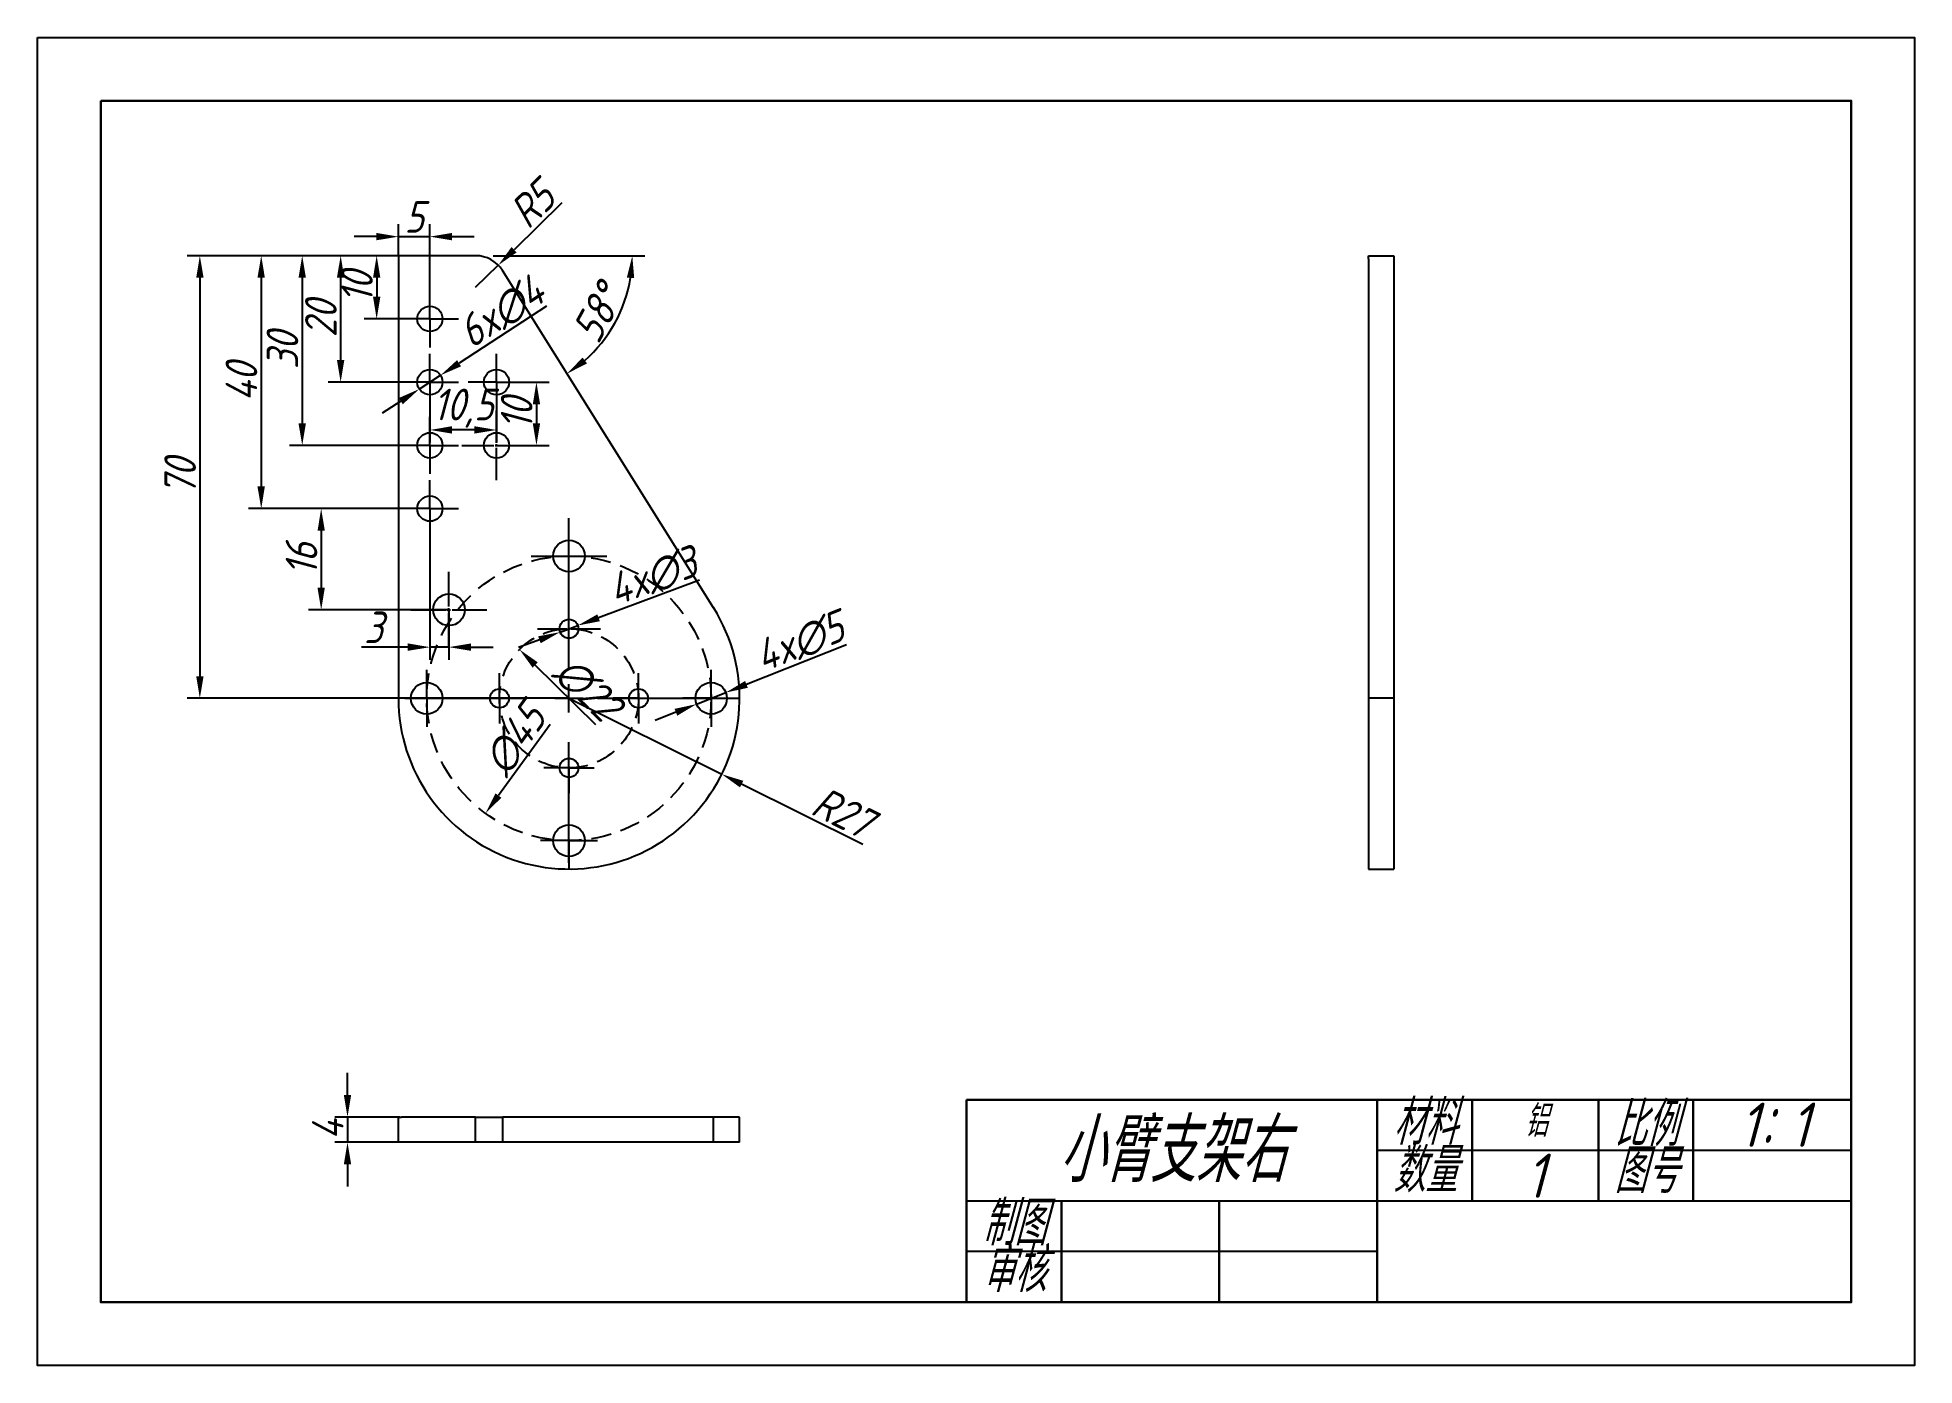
# Model space of a CAD drawing. Header units: millimetres. Extents: x 2895 to 3192, y 1640 to 1850.
import ezdxf

# ---------------------------------------------------------------- set-up
doc = ezdxf.new("R2010")
doc.units = ezdxf.units.MM
doc.linetypes.add('CENTER2', pattern=[28.575, 19.05, -3.175, 3.175, -3.175])
doc.linetypes.add('HIDDEN2', pattern=[4.7625, 3.175, -1.5875])
for name, color, linetype in [('10', 7, 'Continuous'), ('中心线', 1, 'CENTER2'), ('细实线', 3, 'Continuous'), ('虚线', 2, 'HIDDEN2')]:
    doc.layers.add(name, color=color, linetype=linetype)
doc.layers.add('粗实线', color=7, linetype='Continuous', lineweight=30)
doc.styles.get("Standard").update_dxf_attribs({"font": 'gbeitc.shx', "bigfont": 'gbcbig.shx'})
doc.dimstyles.new('ISO-25', dxfattribs={"dimtxt": 5, "dimasz": 3.5, "dimexe": 2, "dimexo": 0, "dimtad": 1, "dimdec": 1, "dimtxsty": 'Standard', "dimcen": 2.5, "dimadec": 0, "dimazin": 0, "dimtfac": 1, "dimtdec": 1, "dimtmove": 0, "dimatfit": 3, "dimfxl": 1, "dimarcsym": 0})

msp = doc.modelspace()

# ---------------------------------------------------------------- texts
at = {"layer": '细实线'}
for s, width, heights, insert, char_height, attachment_point in [('\\pxqc;材料', 15, [0], (3107.29, 1681.92), 7, 1), ('铝', 20, [0], (3132.35, 1678.65), 5, 5), ('\\pxqc;比例', 15, [0], (3142.29, 1681.66), 7, 1), ('\\pxqc;1：1', 15, [0], (3162.62, 1681.56), 7, 1), ('小臂支架右', 65, [0], (3074.79, 1674), 10, 5), ('\\pxqc;数量', 15, [0], (3107.29, 1674.38), 7, 1), ('1', 20, [0], (3132.29, 1670), 7, 5), ('\\pxqc;图号', 15, [0], (3142.29, 1674.27), 7, 1), ('\\pxqc;制图', 15, [8], (3042.29, 1666), 7, 1), ('\\pxqc;审核', 15, [8.61], (3042.29, 1658.61), 7, 1)]:
    msp.add_mtext_dynamic_manual_height_columns(s, width=width, gutter_width=17.5, heights=heights, dxfattribs=dict(at, insert=insert, char_height=char_height, attachment_point=attachment_point))

# ---------------------------------------------------------------- blocks, each defined once
blk = doc.blocks.new('SW_CENTERMARKSYMBOL_1')
at = {"layer": '10', "color": 0}
for p, q in [((0, 2.5), (0, 4.5)), ((-2.5, 0), (-4.5, 0)), ((0, 0), (-2.5, 0)), ((0, 0), (0, 2.5)), ((0, 0), (0, -2.5)), ((0, 0), (2.5, 0)), ((2.5, 0), (4.5, 0)), ((0, -2.5), (0, -4.5))]:
    blk.add_line(p, q, dxfattribs=at)
blk = doc.blocks.new('SW_CENTERMARKSYMBOL_2')
at = {"layer": '10', "color": 0}
for p, q in [((0, 2.5), (0, 4.5)), ((-2.5, 0), (-4.5, 0)), ((0, 0), (-2.5, 0)), ((0, 0), (0, 2.5)), ((0, 0), (0, -2.5)), ((0, 0), (2.5, 0)), ((2.5, 0), (4.5, 0)), ((0, -2.5), (0, -4.5))]:
    blk.add_line(p, q, dxfattribs=at)
blk = doc.blocks.new('SW_CENTERMARKSYMBOL_3')
at = {"layer": '10', "color": 0}
for p, q in [((0, 2.5), (0, 4.5)), ((-2.5, 0), (-4.5, 0)), ((0, 0), (-2.5, 0)), ((0, 0), (0, 2.5)), ((0, 0), (0, -2.5)), ((0, 0), (2.5, 0)), ((2.5, 0), (4.5, 0)), ((0, -2.5), (0, -4.5))]:
    blk.add_line(p, q, dxfattribs=at)
blk = doc.blocks.new('SW_CENTERMARKSYMBOL_4')
at = {"layer": '10', "color": 0}
for p, q in [((0, 2.5), (0, 4.5)), ((-2.5, 0), (-4.5, 0)), ((0, 0), (-2.5, 0)), ((0, 0), (0, 2.5)), ((0, 0), (0, -2.5)), ((0, 0), (2.5, 0)), ((2.5, 0), (4.5, 0)), ((0, -2.5), (0, -4.5))]:
    blk.add_line(p, q, dxfattribs=at)
blk = doc.blocks.new('SW_CENTERMARKSYMBOL_5')
at = {"layer": '10', "color": 0}
for p, q in [((0, 2.5), (0, 4.5)), ((-2.5, 0), (-4.5, 0)), ((0, 0), (-2.5, 0)), ((0, 0), (0, 2.5)), ((0, 0), (0, -2.5)), ((0, 0), (2.5, 0)), ((2.5, 0), (4.5, 0)), ((0, -2.5), (0, -4.5))]:
    blk.add_line(p, q, dxfattribs=at)
blk = doc.blocks.new('SW_CENTERMARKSYMBOL_6')
at = {"layer": '10', "color": 0}
for p, q in [((0, 2.5), (0, 4.5)), ((-2.5, 0), (-4.5, 0)), ((0, 0), (-2.5, 0)), ((0, 0), (0, 2.5)), ((0, 0), (0, -2.5)), ((0, 0), (2.5, 0)), ((2.5, 0), (4.5, 0)), ((0, -2.5), (0, -4.5))]:
    blk.add_line(p, q, dxfattribs=at)
blk = doc.blocks.new('SW_CENTERMARKSYMBOL_7')
at = {"layer": '10', "color": 0}
for p, q in [((0, 2.5), (0, 4.5)), ((-2.5, 0), (-4.5, 0)), ((0, 0), (-2.5, 0)), ((0, 0), (0, 2.5)), ((0, 0), (0, -2.5)), ((0, 0), (2.5, 0)), ((2.5, 0), (4.5, 0)), ((0, -2.5), (0, -4.5))]:
    blk.add_line(p, q, dxfattribs=at)
blk = doc.blocks.new('SW_CENTERMARKSYMBOL_8')
at = {"layer": '10', "color": 0}
for p, q in [((0, 2.5), (0, 4.5)), ((-2.5, 0), (-4.5, 0)), ((0, 0), (-2.5, 0)), ((0, 0), (0, 2.5)), ((0, 0), (0, -2.5)), ((0, 0), (2.5, 0)), ((2.5, 0), (4.5, 0)), ((0, -2.5), (0, -4.5))]:
    blk.add_line(p, q, dxfattribs=at)
blk = doc.blocks.new('SW_CENTERMARKSYMBOL_12')
at = {"layer": '10', "color": 0}
for p, q in [((0, 2.5), (0, 4)), ((-2.5, 0), (-4, 0)), ((0, 0), (-2.5, 0)), ((0, 0), (0, 2.5)), ((0, 0), (0, -2.5)), ((0, 0), (2.5, 0)), ((2.5, 0), (4, 0)), ((0, -2.5), (0, -4))]:
    blk.add_line(p, q, dxfattribs=at)
blk = doc.blocks.new('SW_CENTERMARKSYMBOL_13')
at = {"layer": '10', "color": 0}
for p, q in [((0, 2.5), (0, 4)), ((-2.5, 0), (-4, 0)), ((0, 0), (-2.5, 0)), ((0, 0), (0, 2.5)), ((0, 0), (0, -2.5)), ((0, 0), (2.5, 0)), ((2.5, 0), (4, 0)), ((0, -2.5), (0, -4))]:
    blk.add_line(p, q, dxfattribs=at)
blk = doc.blocks.new('SW_CENTERMARKSYMBOL_14')
at = {"layer": '10', "color": 0}
for p, q in [((0, 2.5), (0, 4)), ((-2.5, 0), (-4, 0)), ((0, 0), (-2.5, 0)), ((0, 0), (0, 2.5)), ((0, 0), (0, -2.5)), ((0, 0), (2.5, 0)), ((2.5, 0), (4, 0)), ((0, -2.5), (0, -4))]:
    blk.add_line(p, q, dxfattribs=at)
blk = doc.blocks.new('*U35')
at = {"layer": '中心线', "color": 0, "linetype": 'CENTER2', "transparency": 16777216}
for p, q in [((0, 0.4), (0, 5.5)), ((-5.5, 0), (-0.4, 0)), ((0.4, 0), (5.5, 0)), ((0, -5.5), (0, -0.4))]:
    blk.add_line(p, q, dxfattribs=at)
at = {"layer": '中心线', "color": 0, "linetype": 'Continuous', "transparency": 16777216}
for p, q in [((-0.2, 0), (0.2, 0)), ((0, -0.2), (0, 0.2))]:
    blk.add_line(p, q, dxfattribs=at)
blk = doc.blocks.new('*U37')
at = {"layer": '中心线', "color": 0, "linetype": 'CENTER2', "transparency": 16777216}
for p, q in [((0, 0.5), (0, 6)), ((-6, 0), (-0.5, 0)), ((0.5, 0), (6, 0)), ((0, -6), (0, -0.5))]:
    blk.add_line(p, q, dxfattribs=at)
at = {"layer": '中心线', "color": 0, "linetype": 'Continuous', "transparency": 16777216}
for p, q in [((-0.25, 0), (0.25, 0)), ((0, -0.25), (0, 0.25))]:
    blk.add_line(p, q, dxfattribs=at)
blk = doc.blocks.new('*U38')
at = {"layer": '中心线', "color": 0, "linetype": 'CENTER2', "transparency": 16777216}
for p, q in [((0, 0.3), (0, 5)), ((-5, 0), (-0.3, 0)), ((0.3, 0), (5, 0)), ((0, -5), (0, -0.3))]:
    blk.add_line(p, q, dxfattribs=at)
at = {"layer": '中心线', "color": 0, "linetype": 'Continuous', "transparency": 16777216}
for p, q in [((-0.15, 0), (0.15, 0)), ((0, -0.15), (0, 0.15))]:
    blk.add_line(p, q, dxfattribs=at)
blk = doc.blocks.new('*U39')
at = {"layer": '中心线', "color": 0, "linetype": 'CENTER2', "transparency": 16777216}
for p, q in [((0, 4.5), (0, 26)), ((-26, 0), (-4.5, 0)), ((4.5, 0), (26, 0)), ((0, -26), (0, -4.5))]:
    blk.add_line(p, q, dxfattribs=at)
at = {"layer": '中心线', "color": 0, "linetype": 'Continuous', "transparency": 16777216}
for p, q in [((-2.25, 0), (2.25, 0)), ((0, -2.25), (0, 2.25))]:
    blk.add_line(p, q, dxfattribs=at)
blk = doc.blocks.new('*D40')
at = {"layer": 'Defpoints', "color": 0, "transparency": 16777216}
for p in [(2979.38, 1745.5), (3003.56, 1733.49)]:
    blk.add_point(p, dxfattribs=at)
at = {"layer": '细实线', "color": 0, "lineweight": -2, "transparency": 16777216}
for p, q in [((2979.38, 1745.5), (3003.56, 1733.49)), ((3025.88, 1722.4), (3006.7, 1731.93))]:
    blk.add_line(p, q, dxfattribs=at)
at = {"layer": '细实线', "color": 0, "transparency": 16777216}
blk.add_solid([(3006.96, 1732.45), (3006.44, 1731.41), (3003.56, 1733.49)], dxfattribs=at)
at = {"layer": '细实线', "color": 0, "transparency": 16777216, "insert": (3022.7, 1727.47), "char_height": 5, "attachment_point": 5, "rotation": 333.5922}
blk.add_mtext('R27', dxfattribs=at)
blk = doc.blocks.new('*D41')
at = {"layer": 'Defpoints', "color": 0, "transparency": 16777216}
for p in [(2971.54, 1753.22), (2987.22, 1737.78)]:
    blk.add_point(p, dxfattribs=at)
at = {"layer": '细实线', "color": 0, "lineweight": -2, "transparency": 16777216}
blk.add_line((2983.65, 1741.29), (2974.04, 1750.76), dxfattribs=at)
at = {"layer": '细实线', "color": 0, "transparency": 16777216}
blk.add_solid([(2974.45, 1751.18), (2973.63, 1750.34), (2971.54, 1753.22)], dxfattribs=at)
at = {"layer": '细实线', "color": 0, "transparency": 16777216, "insert": (2982.29, 1747.02), "char_height": 5, "attachment_point": 5, "rotation": 315.4275}
blk.add_mtext('∅22', dxfattribs=at)
blk = doc.blocks.new('*D42')
at = {"layer": 'Defpoints', "color": 0, "transparency": 16777216}
for p in [(2992.61, 1763.7), (2966.15, 1727.29)]:
    blk.add_point(p, dxfattribs=at)
at = {"layer": '细实线', "color": 0, "lineweight": -2, "transparency": 16777216}
blk.add_line((2976.39, 1741.38), (2968.21, 1730.13), dxfattribs=at)
at = {"layer": '细实线', "color": 0, "transparency": 16777216}
blk.add_solid([(2967.74, 1730.47), (2968.68, 1729.78), (2966.15, 1727.29)], dxfattribs=at)
at = {"layer": '细实线', "color": 0, "transparency": 16777216, "insert": (2970.8, 1739.01), "char_height": 5, "attachment_point": 5, "rotation": 53.9972}
blk.add_mtext('∅45', dxfattribs=at)
blk = doc.blocks.new('*D43')
at = {"layer": 'Defpoints', "color": 0, "transparency": 16777216}
for p in [(2977.97, 1755.97), (2980.79, 1757.02)]:
    blk.add_point(p, dxfattribs=at)
at = {"layer": '细实线', "color": 0, "lineweight": -2, "transparency": 16777216}
for p, q in [((3000.04, 1764.17), (2984.07, 1758.24)), ((2977.97, 1755.97), (2980.79, 1757.02)), ((2974.69, 1754.76), (2971.41, 1753.54))]:
    blk.add_line(p, q, dxfattribs=at)
at = {"layer": '细实线', "color": 0, "transparency": 16777216}
for points in [[(2983.86, 1758.78), (2984.27, 1757.69), (2980.79, 1757.02)], [(2974.49, 1755.3), (2974.9, 1754.21), (2977.97, 1755.97)]]:
    blk.add_solid(points, dxfattribs=at)
at = {"layer": '细实线', "color": 0, "transparency": 16777216, "insert": (2992.61, 1764.74), "char_height": 5, "attachment_point": 5, "rotation": 20.3736}
blk.add_mtext('4x∅3', dxfattribs=at)
blk = doc.blocks.new('*D44')
at = {"layer": 'Defpoints', "color": 0, "transparency": 16777216}
for p in [(3004.2, 1746.41), (2999.55, 1744.58)]:
    blk.add_point(p, dxfattribs=at)
at = {"layer": '细实线', "color": 0, "lineweight": -2, "transparency": 16777216}
for p, q in [((3023.31, 1753.96), (3007.46, 1747.7)), ((2999.55, 1744.58), (3004.2, 1746.41)), ((2996.3, 1743.29), (2993.04, 1742.01))]:
    blk.add_line(p, q, dxfattribs=at)
at = {"layer": '细实线', "color": 0, "transparency": 16777216}
for points in [[(3007.25, 1748.24), (3007.67, 1747.16), (3004.2, 1746.41)], [(2996.09, 1743.83), (2996.51, 1742.75), (2999.55, 1744.58)]]:
    blk.add_solid(points, dxfattribs=at)
at = {"layer": '细实线', "color": 0, "transparency": 16777216, "insert": (3015.86, 1754.38), "char_height": 5, "attachment_point": 5, "rotation": 21.5589}
blk.add_mtext('4x∅5', dxfattribs=at)
blk = doc.blocks.new('*D46')
at = {"layer": 'Defpoints', "color": 0, "transparency": 16777216}
for p in [(2955.7, 1794.41), (2959.06, 1796.59), (2957.38, 1775.5), (2940.17, 1759.5), (2960.38, 1759.5)]:
    blk.add_point(p, dxfattribs=at)
at = {"layer": '细实线', "color": 0, "lineweight": -2, "transparency": 16777216}
for p, q in [((2975.84, 1807.5), (2961.99, 1798.49)), ((2955.7, 1794.41), (2959.06, 1796.59)), ((2952.77, 1792.5), (2949.83, 1790.59)), ((2957.38, 1775.5), (2938.17, 1775.5)), ((2940.17, 1772), (2940.17, 1763)), ((2960.38, 1759.5), (2938.17, 1759.5))]:
    blk.add_line(p, q, dxfattribs=at)
at = {"layer": '细实线', "color": 0, "transparency": 16777216}
for points in [[(2961.67, 1798.98), (2962.31, 1798), (2959.06, 1796.59)], [(2952.45, 1792.99), (2953.09, 1792.01), (2955.7, 1794.41)], [(2939.59, 1772), (2940.75, 1772), (2940.17, 1775.5)], [(2939.59, 1763), (2940.75, 1763), (2940.17, 1759.5)]]:
    blk.add_solid(points, dxfattribs=at)
at = {"layer": '细实线', "color": 0, "transparency": 16777216, "char_height": 5, "attachment_point": 5}
for s, insert, rotation in [('6x∅4', (2968.68, 1806.57), 33.0269), ('16', (2937.05, 1767.5), 90)]:
    blk.add_mtext(s, dxfattribs=dict(at, insert=insert, rotation=rotation))
blk = doc.blocks.new('*D47')
at = {"layer": 'Defpoints', "color": 0, "transparency": 16777216}
for p in [(2952.38, 1815.5), (2948.95, 1805.5), (2957.38, 1805.5), (2957.38, 1775.5), (2960.38, 1759.5), (2957.38, 1753.59)]:
    blk.add_point(p, dxfattribs=at)
at = {"layer": '细实线', "color": 0, "lineweight": -2, "transparency": 16777216}
for p, q in [((2952.38, 1815.5), (2946.95, 1815.5)), ((2948.95, 1812), (2948.95, 1809)), ((2957.38, 1805.5), (2946.95, 1805.5)), ((2957.38, 1775.5), (2957.38, 1751.59)), ((2960.38, 1759.5), (2960.38, 1751.59)), ((2953.88, 1753.59), (2946.53, 1753.59)), ((2960.38, 1753.59), (2957.38, 1753.59)), ((2963.88, 1753.59), (2967.38, 1753.59))]:
    blk.add_line(p, q, dxfattribs=at)
at = {"layer": '细实线', "color": 0, "transparency": 16777216}
for points in [[(2948.37, 1812), (2949.53, 1812), (2948.95, 1815.5)], [(2948.37, 1809), (2949.53, 1809), (2948.95, 1805.5)], [(2953.88, 1754.18), (2953.88, 1753.01), (2957.38, 1753.59)], [(2963.88, 1754.18), (2963.88, 1753.01), (2960.38, 1753.59)]]:
    blk.add_solid(points, dxfattribs=at)
at = {"layer": '细实线', "color": 0, "transparency": 16777216, "insert": (2945.82, 1810.5), "char_height": 5, "attachment_point": 5, "rotation": 90}
blk.add_mtext('10', dxfattribs=at)
at = {"layer": '细实线', "color": 0, "transparency": 16777216, "insert": (2948.45, 1756.72), "char_height": 5, "attachment_point": 5}
blk.add_mtext('3', dxfattribs=at)
blk = doc.blocks.new('*D48')
at = {"layer": 'Defpoints', "color": 0, "transparency": 16777216}
for p in [(2952.38, 1815.5), (2943.25, 1795.5), (2957.38, 1795.5)]:
    blk.add_point(p, dxfattribs=at)
at = {"layer": '细实线', "color": 0, "lineweight": -2, "transparency": 16777216}
for p, q in [((2952.38, 1815.5), (2941.25, 1815.5)), ((2943.25, 1812), (2943.25, 1799)), ((2957.38, 1795.5), (2941.25, 1795.5))]:
    blk.add_line(p, q, dxfattribs=at)
at = {"layer": '细实线', "color": 0, "transparency": 16777216}
for points in [[(2942.66, 1812), (2943.83, 1812), (2943.25, 1815.5)], [(2942.66, 1799), (2943.83, 1799), (2943.25, 1795.5)]]:
    blk.add_solid(points, dxfattribs=at)
at = {"layer": '细实线', "color": 0, "transparency": 16777216, "insert": (2940.12, 1805.5), "char_height": 5, "attachment_point": 5, "rotation": 90}
blk.add_mtext('20', dxfattribs=at)
blk = doc.blocks.new('*D49')
at = {"layer": 'Defpoints', "color": 0, "transparency": 16777216}
for p in [(2952.38, 1815.5), (2937.17, 1785.5), (2957.38, 1785.5)]:
    blk.add_point(p, dxfattribs=at)
at = {"layer": '细实线', "color": 0, "lineweight": -2, "transparency": 16777216}
for p, q in [((2952.38, 1815.5), (2935.17, 1815.5)), ((2937.17, 1812), (2937.17, 1789)), ((2957.38, 1785.5), (2935.17, 1785.5))]:
    blk.add_line(p, q, dxfattribs=at)
at = {"layer": '细实线', "color": 0, "transparency": 16777216}
for points in [[(2936.58, 1812), (2937.75, 1812), (2937.17, 1815.5)], [(2936.58, 1789), (2937.75, 1789), (2937.17, 1785.5)]]:
    blk.add_solid(points, dxfattribs=at)
at = {"layer": '细实线', "color": 0, "transparency": 16777216, "insert": (2934.04, 1800.5), "char_height": 5, "attachment_point": 5, "rotation": 90}
blk.add_mtext('30', dxfattribs=at)
blk = doc.blocks.new('*D50')
at = {"layer": 'Defpoints', "color": 0, "transparency": 16777216}
for p in [(2952.38, 1815.5), (2930.68, 1775.5), (2957.38, 1775.5)]:
    blk.add_point(p, dxfattribs=at)
at = {"layer": '细实线', "color": 0, "lineweight": -2, "transparency": 16777216}
for p, q in [((2952.38, 1815.5), (2928.68, 1815.5)), ((2930.68, 1812), (2930.68, 1779)), ((2957.38, 1775.5), (2928.68, 1775.5))]:
    blk.add_line(p, q, dxfattribs=at)
at = {"layer": '细实线', "color": 0, "transparency": 16777216}
for points in [[(2930.09, 1812), (2931.26, 1812), (2930.68, 1815.5)], [(2930.09, 1779), (2931.26, 1779), (2930.68, 1775.5)]]:
    blk.add_solid(points, dxfattribs=at)
at = {"layer": '细实线', "color": 0, "transparency": 16777216, "insert": (2927.55, 1795.5), "char_height": 5, "attachment_point": 5, "rotation": 90}
blk.add_mtext('40', dxfattribs=at)
blk = doc.blocks.new('*D51')
at = {"layer": 'Defpoints', "color": 0, "transparency": 16777216}
for p in [(2957.38, 1818.51), (2952.38, 1815.5), (2957.38, 1805.5)]:
    blk.add_point(p, dxfattribs=at)
at = {"layer": '细实线', "color": 0, "lineweight": -2, "transparency": 16777216}
for p, q in [((2948.88, 1818.51), (2945.38, 1818.51)), ((2952.38, 1815.5), (2952.38, 1820.51)), ((2952.38, 1818.51), (2957.38, 1818.51)), ((2957.38, 1805.5), (2957.38, 1820.51)), ((2960.88, 1818.51), (2964.38, 1818.51))]:
    blk.add_line(p, q, dxfattribs=at)
at = {"layer": '细实线', "color": 0, "transparency": 16777216}
for points in [[(2948.88, 1819.1), (2948.88, 1817.93), (2952.38, 1818.51)], [(2960.88, 1819.1), (2960.88, 1817.93), (2957.38, 1818.51)]]:
    blk.add_solid(points, dxfattribs=at)
at = {"layer": '细实线', "color": 0, "transparency": 16777216, "insert": (2954.88, 1821.64), "char_height": 5, "attachment_point": 5}
blk.add_mtext('5', dxfattribs=at)
blk = doc.blocks.new('*D52')
at = {"layer": 'Defpoints', "color": 0, "transparency": 16777216}
for p in [(2952.38, 1815.5), (2920.97, 1745.5), (2979.38, 1745.5)]:
    blk.add_point(p, dxfattribs=at)
at = {"layer": '细实线', "color": 0, "lineweight": -2, "transparency": 16777216}
for p, q in [((2952.38, 1815.5), (2918.97, 1815.5)), ((2920.97, 1812), (2920.97, 1749)), ((2979.38, 1745.5), (2918.97, 1745.5))]:
    blk.add_line(p, q, dxfattribs=at)
at = {"layer": '细实线', "color": 0, "transparency": 16777216}
for points in [[(2920.39, 1812), (2921.56, 1812), (2920.97, 1815.5)], [(2920.39, 1749), (2921.56, 1749), (2920.97, 1745.5)]]:
    blk.add_solid(points, dxfattribs=at)
at = {"layer": '细实线', "color": 0, "transparency": 16777216, "insert": (2917.85, 1780.5), "char_height": 5, "attachment_point": 5, "rotation": 90}
blk.add_mtext('70', dxfattribs=at)
blk = doc.blocks.new('*D53')
at = {"layer": 'Defpoints', "color": 0, "transparency": 16777216}
for p in [(2952.38, 1815.5), (2964.61, 1815.5), (2968.85, 1813.15), (2984.58, 1801.75), (3002.26, 1759.83)]:
    blk.add_point(p, dxfattribs=at)
at = {"layer": '细实线', "color": 0, "lineweight": -2, "transparency": 16777216}
blk.add_line((2967.38, 1815.5), (2991.4, 1815.5), dxfattribs=at)
blk.add_arc((2967.38, 1815.5), 22.02, 311.188, 350.8837, dxfattribs=at)
at = {"layer": '细实线', "color": 0, "transparency": 16777216}
for points in [[(2988.54, 1812.05), (2989.7, 1811.96), (2989.4, 1815.5)], [(2982.23, 1798.46), (2981.53, 1799.39), (2979.07, 1796.84)]]:
    blk.add_solid(points, dxfattribs=at)
at = {"layer": '细实线', "color": 0, "transparency": 16777216, "insert": (2983.91, 1806.35), "char_height": 5, "attachment_point": 5, "rotation": 61.0359}
blk.add_mtext('58°', dxfattribs=at)
blk = doc.blocks.new('*D54')
at = {"layer": 'Defpoints', "color": 0, "transparency": 16777216}
for p in [(2968.19, 1813.99), (2964.61, 1810.5)]:
    blk.add_point(p, dxfattribs=at)
at = {"layer": '细实线', "color": 0, "lineweight": -2, "transparency": 16777216}
for p, q in [((2978.26, 1823.84), (2970.69, 1816.44)), ((2964.61, 1810.5), (2968.19, 1813.99))]:
    blk.add_line(p, q, dxfattribs=at)
at = {"layer": '细实线', "color": 0, "transparency": 16777216}
blk.add_solid([(2970.28, 1816.86), (2971.1, 1816.02), (2968.19, 1813.99)], dxfattribs=at)
at = {"layer": '细实线', "color": 0, "transparency": 16777216, "insert": (2973.54, 1823.6), "char_height": 5, "attachment_point": 5, "rotation": 44.3515}
blk.add_mtext('R5', dxfattribs=at)
blk = doc.blocks.new('*D55')
at = {"layer": 'Defpoints', "color": 0, "transparency": 16777216}
for p in [(2957.38, 1795.5), (2967.91, 1795.5), (2957.38, 1787.94)]:
    blk.add_point(p, dxfattribs=at)
at = {"layer": '细实线', "color": 0, "lineweight": -2, "transparency": 16777216}
for p, q in [((2957.38, 1795.5), (2957.38, 1785.94)), ((2967.91, 1795.5), (2967.91, 1785.94)), ((2964.41, 1787.94), (2960.88, 1787.94))]:
    blk.add_line(p, q, dxfattribs=at)
at = {"layer": '细实线', "color": 0, "transparency": 16777216}
for points in [[(2960.88, 1788.53), (2960.88, 1787.36), (2957.38, 1787.94)], [(2964.41, 1788.53), (2964.41, 1787.36), (2967.91, 1787.94)]]:
    blk.add_solid(points, dxfattribs=at)
at = {"layer": '细实线', "color": 0, "transparency": 16777216, "insert": (2962.65, 1791.38), "char_height": 5, "attachment_point": 5}
blk.add_mtext('10,5', dxfattribs=at)
blk = doc.blocks.new('*D56')
at = {"layer": 'Defpoints', "color": 0, "transparency": 16777216}
for p in [(2967.91, 1795.5), (2967.91, 1785.5), (2974.23, 1785.5)]:
    blk.add_point(p, dxfattribs=at)
at = {"layer": '细实线', "color": 0, "lineweight": -2, "transparency": 16777216}
for p, q in [((2967.91, 1795.5), (2976.23, 1795.5)), ((2974.23, 1792), (2974.23, 1789)), ((2967.91, 1785.5), (2976.23, 1785.5))]:
    blk.add_line(p, q, dxfattribs=at)
at = {"layer": '细实线', "color": 0, "transparency": 16777216}
for points in [[(2973.65, 1792), (2974.81, 1792), (2974.23, 1795.5)], [(2973.65, 1789), (2974.81, 1789), (2974.23, 1785.5)]]:
    blk.add_solid(points, dxfattribs=at)
at = {"layer": '细实线', "color": 0, "transparency": 16777216, "insert": (2971.1, 1790.5), "char_height": 5, "attachment_point": 5, "rotation": 90}
blk.add_mtext('10', dxfattribs=at)
blk = doc.blocks.new('*D58')
at = {"layer": 'Defpoints', "color": 0, "transparency": 16777216}
for p in [(2952.62, 1679.28), (2944.33, 1675.28), (2952.62, 1675.28)]:
    blk.add_point(p, dxfattribs=at)
at = {"layer": '细实线', "color": 0, "lineweight": -2, "transparency": 16777216}
for p, q in [((2944.33, 1682.78), (2944.33, 1686.28)), ((2952.62, 1679.28), (2942.33, 1679.28)), ((2944.33, 1679.28), (2944.33, 1675.28)), ((2952.62, 1675.28), (2942.33, 1675.28)), ((2944.33, 1671.78), (2944.33, 1668.28))]:
    blk.add_line(p, q, dxfattribs=at)
at = {"layer": '细实线', "color": 0, "transparency": 16777216}
for points in [[(2943.75, 1682.78), (2944.92, 1682.78), (2944.33, 1679.28)], [(2943.75, 1671.78), (2944.92, 1671.78), (2944.33, 1675.28)]]:
    blk.add_solid(points, dxfattribs=at)
at = {"layer": '细实线', "color": 0, "transparency": 16777216, "insert": (2941.21, 1677.28), "char_height": 5, "attachment_point": 5, "rotation": 90}
blk.add_mtext('4', dxfattribs=at)
blk = doc.blocks.new('*U48')
at = {"layer": '中心线', "color": 0, "linetype": 'CENTER2', "transparency": 16777216}
for p, q in [((0, 0.5), (0, 6)), ((-6, 0), (-0.5, 0)), ((0.5, 0), (6, 0)), ((0, -6), (0, -0.5))]:
    blk.add_line(p, q, dxfattribs=at)
at = {"layer": '中心线', "color": 0, "linetype": 'Continuous', "transparency": 16777216}
for p, q in [((-0.25, 0), (0.25, 0)), ((0, -0.25), (0, 0.25))]:
    blk.add_line(p, q, dxfattribs=at)

# ---------------------------------------------------------------- dimensions: what is measured, and where the dimension line sits
at = {"layer": '细实线'}
dim = msp.add_radius_dim(center=(2964.61, 1810.5), mpoint=(2968.19, 1813.99), dimstyle='ISO-25', dxfattribs=at)
dim.commit()
dim.dimension.update_dxf_attribs({"geometry": '*D54', "text_midpoint": (2973.54, 1823.6)})
for base, p1, p2, picture, middle in [((2957.38, 1818.51), (2952.38, 1815.5), (2957.38, 1805.5), '*D51', (2954.88, 1821.64)), ((2957.38, 1787.94), (2967.91, 1795.5), (2957.38, 1795.5), '*D55', (2962.65, 1791.38))]:
    dim = msp.add_linear_dim(base=base, p1=p1, p2=p2, dimstyle='ISO-25', dxfattribs=at)
    dim.commit()
    dim.dimension.update_dxf_attribs({"geometry": picture, "text_midpoint": middle})
for base, p1, p2, picture, middle in [((2920.97, 1745.5), (2952.38, 1815.5), (2979.38, 1745.5), '*D52', (2917.85, 1780.5)), ((2930.68, 1775.5), (2952.38, 1815.5), (2957.38, 1775.5), '*D50', (2927.55, 1795.5)), ((2937.17, 1785.5), (2952.38, 1815.5), (2957.38, 1785.5), '*D49', (2934.04, 1800.5)), ((2943.25, 1795.5), (2952.38, 1815.5), (2957.38, 1795.5), '*D48', (2940.12, 1805.5)), ((2948.95, 1805.5), (2952.38, 1815.5), (2957.38, 1805.5), '*D47', (2945.82, 1810.5)), ((2940.17, 1759.5), (2957.38, 1775.5), (2960.38, 1759.5), '*D46', (2937.05, 1767.5)), ((2944.33, 1675.28), (2952.62, 1679.28), (2952.62, 1675.28), '*D58', (2941.21, 1677.28))]:
    dim = msp.add_linear_dim(base=base, p1=p1, p2=p2, angle=90, dimstyle='ISO-25', dxfattribs=at)
    dim.commit()
    dim.dimension.update_dxf_attribs({"geometry": picture, "text_midpoint": middle})
dim = msp.add_linear_dim(base=(2957.38, 1753.59), p1=(2960.38, 1759.5), p2=(2957.38, 1775.5), dimstyle='ISO-25', dxfattribs=at)
dim.commit()
dim.dimension.update_dxf_attribs({"geometry": '*D47', "text_midpoint": (2948.45, 1753.59), "dimtype": 160})
dim = msp.add_angular_dim_2l(base=(2984.58, 1801.75), line1=((2964.61, 1815.5), (2952.38, 1815.5)), line2=((3002.26, 1759.83), (2968.85, 1813.15)), dimstyle='ISO-25', dxfattribs=at)
dim.commit()
dim.dimension.update_dxf_attribs({"geometry": '*D53', "text_midpoint": (2983.91, 1806.35)})
for p1, p2, text, picture, middle in [((2955.7, 1794.41), (2959.06, 1796.59), '6x<>', '*D46', (2968.68, 1806.57)), ((2977.97, 1755.97), (2980.79, 1757.02), '4x<>', '*D43', (2992.61, 1764.74)), ((2999.55, 1744.58), (3004.2, 1746.41), '4x<>', '*D44', (3015.86, 1754.38))]:
    dim = msp.add_diameter_dim_2p(p1=p1, p2=p2, text=text, dimstyle='ISO-25', dxfattribs=at)
    dim.commit()
    dim.dimension.update_dxf_attribs({"geometry": picture, "text_midpoint": middle})
dim = msp.add_linear_dim(base=(2974.23, 1785.5), p1=(2967.91, 1795.5), p2=(2967.91, 1785.5), angle=90, text='10', dimstyle='ISO-25', dxfattribs=at)
dim.commit()
dim.dimension.update_dxf_attribs({"geometry": '*D56', "text_midpoint": (2971.1, 1790.5)})
for p1, p2, picture, middle in [((2992.61, 1763.7), (2966.15, 1727.29), '*D42', (2973.33, 1737.17)), ((2987.22, 1737.78), (2971.54, 1753.22), '*D41', (2980.09, 1744.79))]:
    dim = msp.add_diameter_dim_2p(p1=p1, p2=p2, dimstyle='ISO-25', dxfattribs=at)
    dim.commit()
    dim.dimension.update_dxf_attribs({"geometry": picture, "text_midpoint": middle, "dimtype": 163})
dim = msp.add_radius_dim(center=(2979.38, 1745.5), mpoint=(3003.56, 1733.49), dimstyle='ISO-25', dxfattribs=at)
dim.commit()
dim.dimension.update_dxf_attribs({"geometry": '*D40', "text_midpoint": (3021.31, 1724.67), "dimtype": 164})

# ---------------------------------------------------------------- linework, layer by layer
at = {"color": 7, "linetype": 'Continuous', "lineweight": 25}
for p, q in [((2952.38, 1815.5), (2952.38, 1745.5)), ((2964.61, 1815.5), (2952.38, 1815.5)), ((3105.89, 1815), (3105.89, 1815.5)), ((3105.89, 1815.5), (3109.89, 1815.5)), ((3105.89, 1815), (3105.89, 1745.5)), ((3109.89, 1815.5), (3109.89, 1815)), ((3109.89, 1815), (3109.89, 1745.5)), ((3002.26, 1759.83), (2968.85, 1813.15)), ((3109.89, 1745.5), (3105.89, 1745.5)), ((3105.89, 1745.5), (3105.89, 1718.5)), ((3109.89, 1745.5), (3109.89, 1718.5)), ((3105.89, 1718.5), (3109.89, 1718.5)), ((2952.38, 1675.28), (2952.38, 1679.28)), ((2952.38, 1679.28), (2952.88, 1679.28)), ((2964.61, 1679.28), (2952.88, 1679.28)), ((2964.61, 1675.28), (2964.61, 1679.28)), ((2964.61, 1679.28), (2968.85, 1679.28)), ((2968.85, 1679.28), (2968.85, 1675.28)), ((3002.26, 1679.28), (2968.85, 1679.28)), ((3002.26, 1675.28), (3002.26, 1679.28)), ((3006.38, 1679.28), (3002.26, 1679.28)), ((3006.38, 1675.28), (3006.38, 1679.28)), ((2952.88, 1675.28), (2952.38, 1675.28)), ((2964.61, 1675.28), (2952.88, 1675.28)), ((2968.85, 1675.28), (2964.61, 1675.28)), ((3002.26, 1675.28), (2968.85, 1675.28)), ((3006.38, 1675.28), (3002.26, 1675.28))]:
    msp.add_line(p, q, dxfattribs=at)
for centre, radius in [((2957.38, 1805.5), 2), ((2957.38, 1795.5), 2), ((2967.91, 1795.5), 2), ((2957.38, 1785.5), 2), ((2967.91, 1785.5), 2), ((2957.38, 1775.5), 2), ((2979.38, 1768), 2.5), ((2979.38, 1756.5), 1.5), ((2956.88, 1745.5), 2.5), ((2968.38, 1745.5), 1.5), ((2990.38, 1745.5), 1.5), ((3001.88, 1745.5), 2.5), ((2979.38, 1734.5), 1.5), ((2979.38, 1723), 2.5)]:
    msp.add_circle(centre, radius, dxfattribs=at)
for centre, radius, start, end in [((2964.61, 1810.5), 5, 32.0717, 90), ((2979.38, 1745.5), 27, 180, 32.0717)]:
    msp.add_arc(centre, radius, start, end, dxfattribs=at)
at = {"layer": '粗实线'}
for p, q in [((3182.29, 1682), (3042.29, 1682)), ((3042.29, 1682), (3042.29, 1650)), ((3107.29, 1682), (3107.29, 1650)), ((3122.29, 1682), (3122.29, 1666)), ((3142.29, 1682), (3142.29, 1666)), ((3157.29, 1682), (3157.29, 1666)), ((3057.29, 1666), (3057.29, 1650)), ((3082.29, 1666), (3082.29, 1650)), ((3042.29, 1650), (3182.29, 1650))]:
    msp.add_line(p, q, dxfattribs=at)
msp.add_lwpolyline([(2905.29, 1840), (3182.29, 1840), (3182.29, 1650), (2905.29, 1650)], close=True, dxfattribs=at)
at = {"layer": '粗实线', "lineweight": 25}
msp.add_circle((2960.38, 1759.5), 2.5, dxfattribs=at)
at = {"layer": '细实线'}
for p, q in [((3182.29, 1674), (3107.29, 1674)), ((3192.29, 1672), (3192.29, 1640)), ((3182.29, 1666), (3042.29, 1666)), ((3107.29, 1658), (3042.29, 1658))]:
    msp.add_line(p, q, dxfattribs=at)
msp.add_lwpolyline([(2895.29, 1850), (3192.29, 1850), (3192.29, 1640), (2895.29, 1640)], close=True, dxfattribs=at)
at = {"layer": '虚线'}
for radius in [22.5, 11]:
    msp.add_circle((2979.38, 1745.5), radius, dxfattribs=at)

# ---------------------------------------------------------------- block references
at = {"layer": '中心线'}
for name, p in [('SW_CENTERMARKSYMBOL_4', (2957.38, 1805.5)), ('SW_CENTERMARKSYMBOL_5', (2957.38, 1795.5)), ('SW_CENTERMARKSYMBOL_8', (2967.91, 1795.5)), ('SW_CENTERMARKSYMBOL_7', (2957.38, 1785.5)), ('SW_CENTERMARKSYMBOL_6', (2957.38, 1775.5)), ('SW_CENTERMARKSYMBOL_3', (2956.88, 1745.5)), ('SW_CENTERMARKSYMBOL_14', (2968.38, 1745.5)), ('SW_CENTERMARKSYMBOL_12', (2990.38, 1745.5)), ('SW_CENTERMARKSYMBOL_1', (3001.88, 1745.5)), ('SW_CENTERMARKSYMBOL_13', (2979.38, 1734.5)), ('SW_CENTERMARKSYMBOL_2', (2979.38, 1723))]:
    msp.add_blockref(name, p, dxfattribs=at)
at = {"layer": '中心线', "linetype": 'CENTER2'}
for name, p in [('*U35', (2967.91, 1785.5)), ('*U37', (2979.38, 1768)), ('*U39', (2979.38, 1745.5)), ('*U48', (2960.38, 1759.5)), ('*U38', (2979.38, 1756.5))]:
    msp.add_blockref(name, p, dxfattribs=at)

msp.set_redraw_order([(e.dxf.handle, doc.entitydb.next_handle()) for e in msp.query("TEXT MTEXT ATTDEF DIMENSION ARC_DIMENSION")])  # texts and dimensions are drawn at this point

doc.saveas('drawing.dxf')
